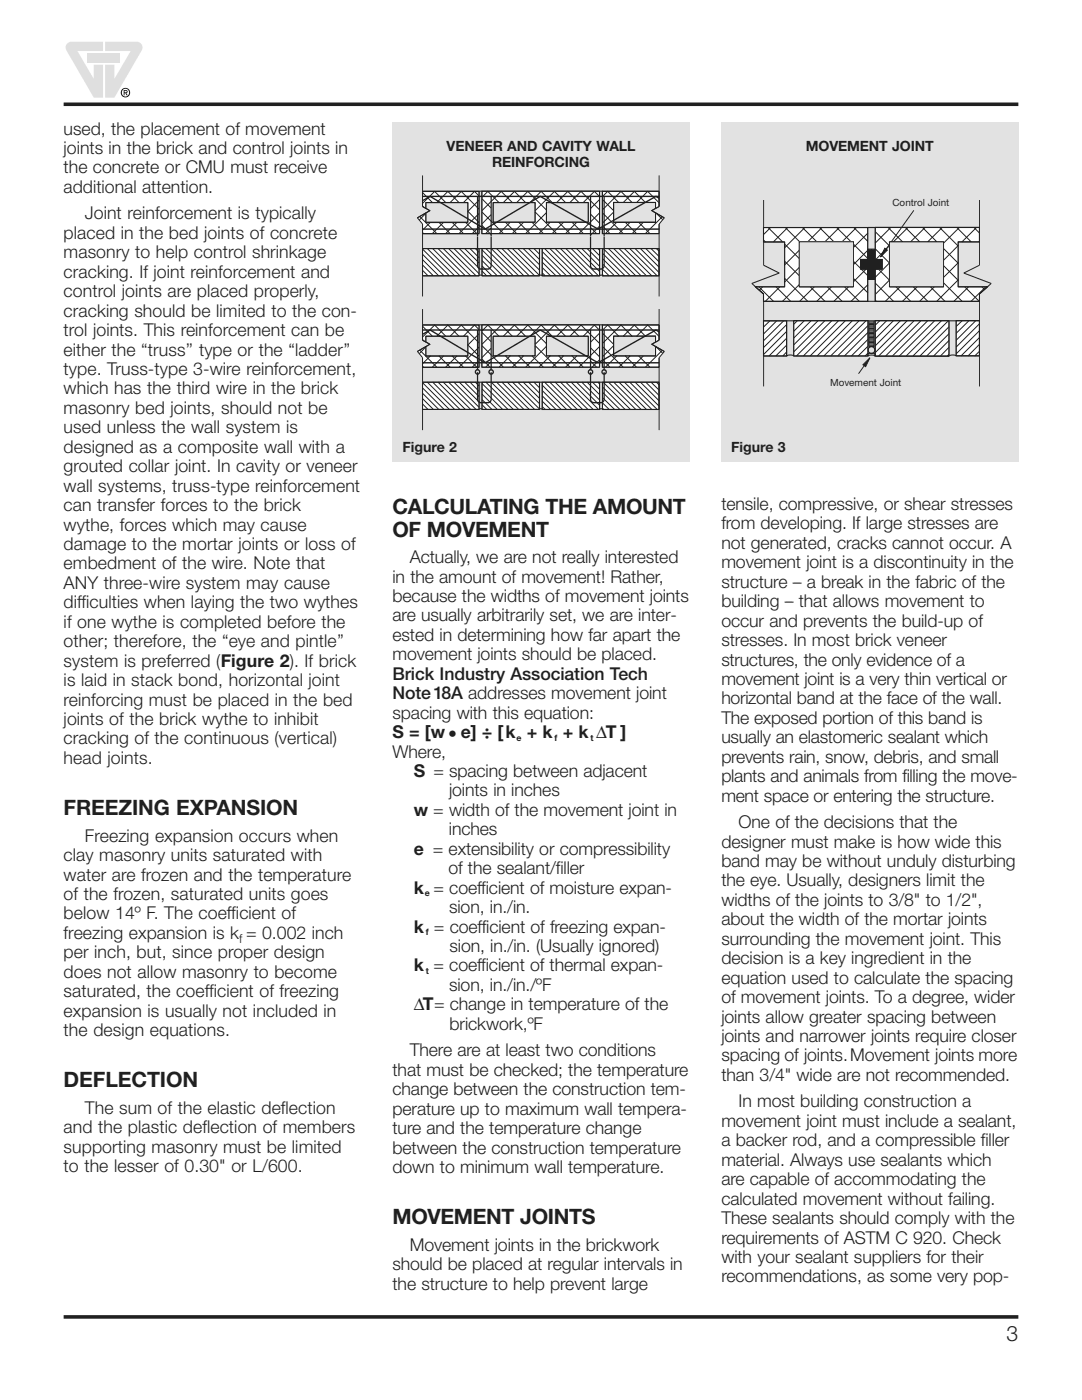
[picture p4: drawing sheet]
<svg xmlns="http://www.w3.org/2000/svg" width="216mm" height="279mm" viewBox="0 0 216 279" stroke-linecap="round" stroke-linejoin="round" font-family="sans-serif">
<defs><g id="words">
<g font-size="4.2" fill="#231f20">
<text x="78.3" y="102.5">CALCULATING THE AMOUNT</text>
<text x="78.3" y="107.1">OF MOVEMENT</text>
<text x="12.7" y="162.7">FREEZING EXPANSION</text>
<text x="12.7" y="217">DEFLECTION</text>
<text x="78.3" y="244.3">MOVEMENT JOINTS</text>
<text x="200.8" y="267.6">3</text>
</g>
<g font-size="3.5" fill="#231f20">
<text x="12.7" y="26.9">used, the placement of movement</text>
<text x="12.7" y="30.7">joints in the brick and control joints in</text>
<text x="12.7" y="34.6">the concrete or CMU must receive</text>
<text x="12.7" y="38.5">additional attention.</text>
<text x="12.7" y="47.7">placed in the bed joints of concrete</text>
<text x="16.9" y="43.8">Joint reinforcement is typically</text>
<text x="12.7" y="51.6">masonry to help control shrinkage</text>
<text x="12.7" y="55.4">cracking. If joint reinforcement and</text>
<text x="12.7" y="59.3">control joints are placed properly,</text>
<text x="12.7" y="63.2">cracking should be limited to the con-</text>
<text x="12.7" y="67.1">trol joints. This reinforcement can be</text>
<text x="12.7" y="71">either the “truss’’ type or the “ladder’’</text>
<text x="12.7" y="74.8">type. Truss-type 3-wire reinforcement,</text>
<text x="12.7" y="78.7">which has the third wire in the brick</text>
<text x="12.7" y="82.6">masonry bed joints, should not be</text>
<text x="12.7" y="86.5">used unless the wall system is</text>
<text x="12.7" y="90.4">designed as a composite wall with a</text>
<text x="12.7" y="94.2">grouted collar joint. In cavity or veneer</text>
<text x="12.7" y="98.1">wall systems, truss-type reinforcement</text>
<text x="143.9" y="101.8">tensile, compressive, or shear stresses</text>
<text x="12.7" y="102">can transfer forces to the brick</text>
<text x="12.7" y="105.9">wythe, forces which may cause</text>
<text x="143.9" y="105.7">from developing. If large stresses are</text>
<text x="12.7" y="109.8">damage to the mortar joints or loss of</text>
<text x="12.7" y="113.6">embedment of the wire. Note that</text>
<text x="81.8" y="112.4">Actually, we are not really interested</text>
<text x="143.9" y="109.5">not generated, cracks cannot occur. A</text>
<text x="143.9" y="113.4">movement joint is a discontinuity in the</text>
<text x="12.7" y="117.5">ANY three-wire system may cause</text>
<text x="78.3" y="116.3">in the amount of movement! Rather,</text>
<text x="143.9" y="117.3">structure – a break in the fabric of the</text>
<text x="12.7" y="121.4">difficulties when laying the two wythes</text>
<text x="12.7" y="125.3">if one wythe is completed before the</text>
<text x="78.3" y="120.1">because the widths of movement joints</text>
<text x="78.3" y="124">are usually arbitrarily set, we are inter-</text>
<text x="143.9" y="121.2">building – that allows movement to</text>
<text x="143.9" y="125.1">occur and prevents the build-up of</text>
<text x="12.7" y="129.2">other; therefore, the “eye and pintle’’</text>
<text x="78.3" y="127.9">ested in determining how far apart the</text>
<text x="78.3" y="131.8">movement joints should be placed.</text>
<text x="143.9" y="128.9">stresses. In most brick veneer</text>
<text x="12.7" y="133">system is preferred (Figure 2). If brick</text>
<text x="12.7" y="136.9">is laid in stack bond, horizontal joint</text>
<text x="78.3" y="135.7">Brick Industry Association Tech</text>
<text x="143.9" y="132.8">structures, the only evidence of a</text>
<text x="143.9" y="136.7">movement joint is a very thin vertical or</text>
<text x="12.7" y="140.8">reinforcing must be placed in the bed</text>
<text x="78.3" y="143.4">spacing with this equation:</text>
<text x="78.3" y="139.5">Note18A addresses movement joint</text>
<text x="143.9" y="140.6">horizontal band at the face of the wall.</text>
<text x="12.7" y="144.7">joints of the brick wythe to inhibit</text>
<text x="12.7" y="148.6">cracking of the continuous (vertical)</text>
<text x="78.3" y="147.3">S = [w• e] ÷ [k + k + k ∆T ]</text>
<text x="143.9" y="144.5">The exposed portion of this band is</text>
<text x="143.9" y="148.3">usually an elastomeric sealant which</text>
<text x="12.7" y="152.4">head joints.</text>
<text x="78.3" y="151.2">Where,</text>
<text x="82.5" y="155.1">S = spacing between adjacent</text>
<text x="143.9" y="152.2">prevents rain, snow, debris, and small</text>
<text x="89.6" y="158.9">joints in inches</text>
<text x="143.9" y="156.1">plants and animals from filling the move-</text>
<text x="143.9" y="160">ment space or entering the structure.</text>
<text x="16.9" y="168">Freezing expansion occurs when</text>
<text x="82.5" y="162.8">w = width of the movement joint in</text>
<text x="89.6" y="166.7">inches</text>
<text x="147.4" y="165.3">One of the decisions that the</text>
<text x="12.7" y="171.9">clay masonry units saturated with</text>
<text x="82.5" y="170.6">e = extensibility or compressibility</text>
<text x="143.9" y="169.2">designer must make is how wide this</text>
<text x="143.9" y="173">band may be without unduly disturbing</text>
<text x="12.7" y="175.7">water are frozen and the temperature</text>
<text x="12.7" y="179.6">of the frozen, saturated units goes</text>
<text x="82.5" y="178.4">k = coefficient of moisture expan-</text>
<text x="89.5" y="174.5">of the sealant/filler</text>
<text x="143.9" y="176.9">the eye. Usually, designers limit the</text>
<text x="12.7" y="183.5">below 14º F. The coefficient of</text>
<text x="89.6" y="182.2">sion, in./in.</text>
<text x="143.9" y="180.8">widths of the joints to 3/8&quot; to 1/2&quot;,</text>
<text x="143.9" y="184.7">about the width of the mortar joints</text>
<text x="12.7" y="187.4">freezing expansion is k = 0.002 inch</text>
<text x="12.7" y="191.3">per inch, but, since proper design</text>
<text x="82.5" y="186.1">k = coefficient of freezing expan-</text>
<text x="89.7" y="190">sion, in./in. (Usually ignored)</text>
<text x="143.9" y="188.6">surrounding the movement joint. This</text>
<text x="12.7" y="195.1">does not allow masonry to become</text>
<text x="82.5" y="193.9">k = coefficient of thermal expan-</text>
<text x="89.6" y="197.8">sion, in./in./ºF</text>
<text x="143.9" y="192.4">decision is a key ingredient in the</text>
<text x="143.9" y="196.3">equation used to calculate the spacing</text>
<text x="12.7" y="199">saturated, the coefficient of freezing</text>
<text x="12.7" y="202.9">expansion is usually not included in</text>
<text x="82.5" y="201.6">∆T= change in temperature of the</text>
<text x="143.9" y="200.2">of movement joints. To a degree, wider</text>
<text x="12.7" y="206.8">the design equations.</text>
<text x="89.7" y="205.5">brickwork,ºF</text>
<text x="143.9" y="204.1">joints allow greater spacing between</text>
<text x="143.9" y="208">joints and narrower joints require closer</text>
<text x="78.3" y="214.7">that must be checked; the temperature</text>
<text x="81.8" y="210.8">There are at least two conditions</text>
<text x="143.9" y="211.8">spacing of joints.Movement joints more</text>
<text x="143.9" y="215.7">than 3/4&quot; wide are not recommended.</text>
<text x="78.3" y="218.6">change between the construction tem-</text>
<text x="147.4" y="221">In most building construction a</text>
<text x="12.7" y="226.2">and the plastic deflection of members</text>
<text x="16.9" y="222.3">The sum of the elastic deflection</text>
<text x="78.3" y="226.3">ture and the temperature change</text>
<text x="78.3" y="222.4">perature up to maximum wall tempera-</text>
<text x="143.9" y="224.9">movement joint must include a sealant,</text>
<text x="12.7" y="230.1">supporting masonry must be limited</text>
<text x="12.7" y="233.9">to the lesser of 0.30&quot; or L/600.</text>
<text x="78.3" y="230.2">between the construction temperature</text>
<text x="143.9" y="228.8">a backer rod, and a compressible filler</text>
<text x="143.9" y="232.7">material. Always use sealants which</text>
<text x="78.3" y="234.1">down to minimum wall temperature.</text>
<text x="143.9" y="236.5">are capable of accommodating the</text>
<text x="143.9" y="240.4">calculated movement without failing.</text>
<text x="143.9" y="244.3">These sealants should comply with the</text>
<text x="81.8" y="249.6">Movement joints in the brickwork</text>
<text x="143.9" y="248.2">requirements of ASTM C 920. Check</text>
<text x="78.3" y="253.5">should be placed at regular intervals in</text>
<text x="78.3" y="257.4">the structure to help prevent large</text>
<text x="143.9" y="252.1">with your sealant suppliers for their</text>
<text x="143.9" y="255.9">recommendations, as some very pop-</text>
</g>
<g font-size="2.8" fill="#231f20">
<text x="89.1" y="30.2">VENEER AND CAVITY WALL</text>
<text x="98.2" y="33.4">REINFORCING</text>
<text x="160.8" y="30.2">MOVEMENT JOINT</text>
<text x="80.3" y="90.1">Figure 2</text>
<text x="145.9" y="90.1">Figure 3</text>
</g>
<text font-size="2.5" fill="#231f20" x="47.7" y="188.2">f</text>
<g font-size="2" fill="#231f20">
<text x="178.1" y="41.2">Control Joint</text>
<text x="165.6" y="77.1">Movement Joint</text>
</g>
<g font-size="1.8" fill="#231f20">
<text x="103" y="147.8">e</text>
<text x="110.7" y="147.8">f</text>
<text x="117.8" y="147.8">t</text>
<text x="84.8" y="178.9">e</text>
<text x="84.9" y="186.6">f</text>
<text x="84.9" y="194.4">t</text>
</g>
<text font-size="1.7" fill="#231f20" x="102.3" y="20.5">REINFORCING</text>
<text font-size="1.5" fill="#231f20" x="79.7" y="99.1">Figure 2</text>
</g></defs>
<path d="M12.7 20.8h190.5M12.7 262.8h190.5" fill="none" stroke="#231f20" stroke-width=".71" stroke-linecap="butt"/>
<g fill="#e0e0e0">
<path d="M13.6 8.5l.6-.2h6.4v1.9h-5.1l3.2 5.5v-2.8h1.9v6.6h-1.9l-5.4-9.3a1.16 1.16 0 0 1 .3-1.7z"/>
<path d="M17.5 10.6h6.5v1.9h-6.5z"/>
<path d="M21 8.3h6.3a1.17 1.17 0 0 1 1 .7 1.17 1.17 0 0 1-.1 1.2l-5.4 9.3h-1.8v-6.6h1.8v2.8l3.3-5.5h-5.1z"/>
</g>
<path d="M24.7 18h.6a.3 .3 0 0 1 0 .5l-.1 .1 .3 .4h-.2l-.3-.4h-.2v.4h-.1zM24.8 18.1v.3h.4v-.2zM24.1 18.5a.95 .95 0 0 1 1.9 0 .95 .95 0 0 1-1.9 0zM24.3 18.5a.77 .77 0 0 0 1.5 0 .77 .77 0 0 0-1.5 0z" fill="#000"/>
<path d="M78.3 24.4h59.3v67.8h-59.3z" fill="#e1e2e4"/>
<path d="M120.2 76.3h11.3v5.4h-11.3z" fill="#fff"/>
<path d="M120.2 76.3h11.3v5.4h-11.3z" fill="none" stroke="#231f20" stroke-width=".2"/>
<path d="M108.2 76.3h11.4v5.4h-11.4z" fill="#fff"/>
<path d="M108.2 76.3h11.4v5.4h-11.4z" fill="none" stroke="#231f20" stroke-width=".2"/>
<path d="M96.2 76.3h11.4v5.4h-11.4z" fill="#fff"/>
<path d="M96.2 76.3h11.4v5.4h-11.4z" fill="none" stroke="#231f20" stroke-width=".2"/>
<path d="M84.3 76.3h11.3v5.4h-11.3z" fill="#fff"/>
<path d="M84.3 76.3h11.3v5.4h-11.3z" fill="none" stroke="#231f20" stroke-width=".2"/>
<path d="M96.1 64.8h23.5v8.5h-23.5z" fill="#fff"/>
<path d="M96.1 64.8h23.5v8.5h-23.5z" fill="none" stroke="#231f20" stroke-width=".2"/>
<path d="M98.4 67.1h8.3v3.9h-8.3z" fill="#e1e2e4"/>
<path d="M98.4 67.1h8.3v3.9h-8.3z" fill="none" stroke="#231f20" stroke-width=".2"/>
<path d="M109 67.1h8.4v3.9h-8.4z" fill="#e1e2e4"/>
<path d="M109 67.1h8.4v3.9h-8.4z" fill="none" stroke="#231f20" stroke-width=".2"/>
<path d="M84.3 64.8h11.3v8.5h-11.3v-1.9l-1-1.2 2.4-1.5-1.4-.8z" fill="#fff"/>
<path d="M85 67.1h8.3v4h-8.3v-1.9l.8-.5-.8-.5z" fill="#e1e2e4"/>
<path d="M85 67.1h8.3v4h-8.3v-1.9l.8-.5-.8-.5z" fill="none" stroke="#231f20" stroke-width=".2"/>
<path d="M120.2 64.8h11.3v3.1l-1.5 .8 2.5 1.5-1 1.2v1.9h-11.3z" fill="#fff"/>
<path d="M131.5 64.9h-11.3v8.4h11.3" fill="none" stroke="#231f20" stroke-width=".2"/>
<path d="M122.4 67.1h8.4v1.2l-.8 .4 .8 .5v1.8h-8.4z" fill="#e1e2e4"/>
<g fill="none" stroke="#231f20" stroke-width=".2">
<path d="M83.3 70.1l1 1.3v14.4M83.8 69.9l3.4 3.4M84.3 64.9h11.3v8.4h-11.3M84.3 64.8h35.3M84.3 76.3h23.9M84.3 67.9l.7 .4v-1.2h8.4v3.9h-8.4v-1.8M84.3 76.4l5.4 5.3M84.3 77.4l4.3 4.3M84.3 78.5l3.2 3.2M84.3 79.6l2.2 2.1M84.3 65.1l2 2M84.3 67.8l.3 .2"/>
<path d="M84.3 73.1l.2 .2M84.3 67.9l1.5 .8-2.5 1.5M84.3 61.7v6.2M85 69.2l-1.3 1.4M85.3 76.3l5.4 5.4M85.9 71l-1.6 1.6M86.3 76.3l5.5 5.4M86.7 64.8l2.2 2.3M86.8 64.8l-2.5 2.5M87.4 76.3l5.4 5.4M87.6 71l2.2 2.3M88.5 76.3l5.4 5.4"/>
<path d="M88.5 71l-2.2 2.3M89.3 64.8l2.3 2.3M89.4 64.8l-2.2 2.3M89.5 76.3l5.5 5.4M90.2 71l2.3 2.3M90.6 76.3l5 5M91.2 71l-2.3 2.3M91.7 76.3l3.9 3.9M92 64.8l3.6 3.6M92.1 64.8l-2.3 2.3M92.7 76.3l2.9 2.9M92.9 71l2.2 2.3"/>
<path d="M93.8 76.3l1.8 1.8M94.7 64.8l.9 1M94.7 64.8l-2.2 2.3M94.9 76.3l.7 .7M95.6 64.8v8.5h-11.3M95.6 76.3v5.4h-11.3M95.6 66.6l-2.2 2.2 2.2 2.3M95.6 71.9l-1.4 1.4M95.6 69.3l-4 4M96.2 64.8v8.5h23.4v-8.5M96.2 76.5l5.2 5.2M96.2 77.6l4.1 4.1"/>
<path d="M96.2 78.7l3 3M96.2 79.7l2 2M96.2 76.3v5.4M96.2 66.3l1.8 1.9M96.2 69l4.2 4.3M96.2 71.7l1.8 1.8M97 76.3l5.4 5.4M97.3 64.8l2.3 2.3M97.4 64.8l-1.2 1.2M98 72.2l-1.1 1.1M98 69.5l-1.8 1.9M98 76.3l5.5 5.4"/>
<path d="M98.4 67.1h8.4v3.9h-8.4zM99.1 76.3l5.4 5.4M100 64.8l2.2 2.3M100.1 64.8l-3.9 3.9M100.2 76.3l5.4 5.4M100.8 71l2.3 2.3M101.2 76.3l5.5 5.4M101.8 71l-2.2 2.3M102.3 76.3l5.3 5.3M102.6 64.8l2.3 2.3M102.7 64.8l-2.3 2.3M103.3 76.3l4.3 4.2"/>
<path d="M103.5 71l2.3 2.3M104.4 76.3l3.2 3.2M104.5 71l-2.3 2.3M105.3 64.8l3.7 3.8M105.4 64.8l-2.3 2.3M105.5 76.3l2.1 2.1M106.2 71l2.2 2.3M106.5 76.3l1.1 1.1M106.8 69l4.3 4.3M107.6 76.3h.1M107.6 76.3v5.4M107.9 64.8l2.3 2.3"/>
<path d="M108 64.8l-2.2 2.3M108.2 79l2.7 2.7M108.2 77.9l3.8 3.8M108.2 76.9l4.8 4.8M108.7 76.3l5.4 5.4M109 67.1h8.4v3.9h-8.4zM109 69.1l-4.1 4.2M109.7 76.3l5.5 5.4M109.8 71l-2.3 2.3M110.6 64.8l2.2 2.3M110.7 64.8l-3.9 3.9M110.8 76.3l5.4 5.4"/>
<path d="M111.5 71l2.2 2.3M111.8 76.3l5.5 5.4M112.5 71l-2.3 2.3M112.9 76.3l5.5 5.4M113.2 64.8l2.3 2.3M113.3 64.8l-2.2 2.3M114 76.3l5.4 5.4M114.1 71l2.3 2.3M115 76.3l4.6 4.6M115.1 71l-2.2 2.3M115.9 64.8l3.7 3.8M116 64.8l-2.3 2.3"/>
<path d="M116.1 76.3l3.5 3.5M117.2 76.3l2.4 2.5M117.8 72.1l1.2 1.2M117.8 69.4l1.8 1.8M118.2 76.3l1.4 1.4M118.6 64.8l1 1.1M118.7 64.8l-2.3 2.3M119.3 76.3l.3 .3M119.6 76.3h-11.4v5.4M119.6 64.8h.6v8.5h11.3M119.6 76.3h11.9M119.6 76.3v5.4"/>
<path d="M119.6 66.5l-1.8 1.8M119.6 69.1l-4.1 4.2M119.6 71.8l-1.8 1.8M120.2 64.8h11.3M120.2 79.3l2.4 2.4M120.2 78.3l3.5 3.4M120.2 77.2l4.5 4.5M120.2 76.3v5.4M120.2 71.8l1.5 1.5M120.2 66.5l2.3 2.2M120.2 69.1l4.1 4.2M120.4 76.3l5.4 5.4"/>
<path d="M121.2 64.8l2.3 2.3M121.3 64.8l-1.1 1.1M121.4 76.3l5.5 5.4M122.4 67.1h8.4v1.2l-.8 .4 .8 .5v1.8h-8.4zM122.5 76.3l5.4 5.4M122.5 69l-2.3 2.2M123.1 71l-2.3 2.3M123.5 76.3l5.5 5.4M123.9 64.8l2.2 2.3M124 64.8l-3.8 3.8M124.6 76.3l5.5 5.4M124.8 71l2.2 2.3"/>
<path d="M125.7 76.3l5.4 5.4M125.7 71l-2.2 2.3M126.5 64.8l2.3 2.3M126.6 64.8l-2.2 2.3M126.7 76.3l4.8 4.8M127.4 71l2.3 2.3M127.8 76.3l3.7 3.7M128.4 71l-2.2 2.3M128.9 76.3l2.6 2.6M129.2 64.8l2.3 2.3M129.3 64.8l-2.3 2.3M129.9 76.3l1.6 1.5"/>
<path d="M130.9 69.2l1.3 1.3M131 76.3l.5 .5M131.5 71.4v1.9zM131.5 67.9l-.7 .4v-1.2h-8.3v3.9h8.3v-1.8l1.8 1M131.5 73.2v.1M131.5 61.7v6.2M131.5 67.9l-1.4 .8 2.5 1.4M132.1 69.9l-3.3 3.4M132.6 70.1l-1.1 1.3v14.4M84.3 80.6l1.1 1.1M95.6 81.7l.3-.1 .3 .1M96.2 81.7h11.4"/>
<path d="M96.2 80.8l.9 .9M107.6 81.7l.3-.1 .3 .1M108.2 81.7h11.4M108.2 80.1l1.7 1.6M108.2 81.1l.6 .6M119.7 81.7l.2-.1 .3 .1M120.2 81.7h11.3M120.2 81.5l.3 .2M120.2 80.4l1.4 1.3"/>
</g>
<g fill="none" stroke="#231f20" stroke-width=".27">
<path d="M84.3 72.4h47.2M84.3 65.9h47.2M95.3 74.3v5.4a.69 .69 0 0 0 .7 .7h1.3a.68 .68 0 0 0 .7-.7v-5.4M95.3 65.9v7.9M98 65.9v7.9M117.8 74.3v5.4a.69 .69 0 0 0 .8 .7h1.3a.68 .68 0 0 0 .6-.7v-5.4M117.8 65.9v7.9M120.5 65.9v7.9M131.5 66.2l-.6-.3-11.6 6.5-11.5-6.5-11 6.5-11-6.5-1.5 .8"/>
<circle cx="95.3" cy="74.2" r=".44"/>
<circle cx="98" cy="74.2" r=".44"/>
<circle cx="117.8" cy="74.2" r=".44"/>
<circle cx="120.5" cy="74.2" r=".44"/>
</g>
<path d="M120.2 49.6h11.3v5.4h-11.3z" fill="#fff"/>
<path d="M120.2 49.6h11.3v5.4h-11.3z" fill="none" stroke="#231f20" stroke-width=".2"/>
<path d="M108.2 49.6h11.4v5.4h-11.4z" fill="#fff"/>
<path d="M108.2 49.6h11.4v5.4h-11.4z" fill="none" stroke="#231f20" stroke-width=".2"/>
<path d="M96.2 49.6h11.4v5.4h-11.4z" fill="#fff"/>
<path d="M96.2 49.6h11.4v5.4h-11.4z" fill="none" stroke="#231f20" stroke-width=".2"/>
<path d="M84.3 49.6h11.3v5.4h-11.3z" fill="#fff"/>
<path d="M84.3 49.6h11.3v5.4h-11.3z" fill="none" stroke="#231f20" stroke-width=".2"/>
<path d="M96.1 38.2h23.5v8.4h-23.5z" fill="#fff"/>
<path d="M96.1 38.2h23.5v8.4h-23.5z" fill="none" stroke="#231f20" stroke-width=".2"/>
<path d="M98.4 40.4h8.3v4h-8.3z" fill="#e1e2e4"/>
<path d="M98.4 40.4h8.3v4h-8.3z" fill="none" stroke="#231f20" stroke-width=".2"/>
<path d="M109 40.4h8.4v4h-8.4z" fill="#e1e2e4"/>
<path d="M109 40.4h8.4v4h-8.4z" fill="none" stroke="#231f20" stroke-width=".2"/>
<path d="M84.3 38.1h11.3v8.5h-11.3v-1.8l-1-1.3 2.4-1.5-1.4-.8z" fill="#fff"/>
<path d="M85 40.4h8.3v4h-8.3v-1.9l.8-.4-.8-.5z" fill="#e1e2e4"/>
<path d="M85 40.4h8.3v4h-8.3v-1.9l.8-.4-.8-.5z" fill="none" stroke="#231f20" stroke-width=".2"/>
<path d="M120.2 38.1h11.3v3.1l-1.5 .8 2.5 1.5-1 1.2v1.9h-11.3z" fill="#fff"/>
<path d="M131.5 38.2h-11.3v8.4h11.3" fill="none" stroke="#231f20" stroke-width=".2"/>
<path d="M122.4 40.4h8.4v1.2l-.8 .4 .8 .5v1.9h-8.4z" fill="#e1e2e4"/>
<g fill="none" stroke="#231f20" stroke-width=".2">
<path d="M84.3 38.2h11.3v8.5h-11.3M84.3 38.1h35.3M84.3 38.4l2 2M84.3 35v6.2M86.7 38.1l2.2 2.3M86.8 38.1l-2.5 2.5M89.3 38.1l2.3 2.3M89.4 38.1l-2.2 2.3M92 38.1l3.6 3.7M92.1 38.1l-2.3 2.3M94.7 38.1l.9 1M94.7 38.1l-2.2 2.3"/>
<path d="M95.6 38.1v8.5h-11.3M95.6 39.9l-2.2 2.3M96.2 38.1v8.5h23.4v-8.5M96.2 39.7l1.8 1.8M97.3 38.1l2.3 2.3M97.4 38.1l-1.2 1.3M100 38.1l2.2 2.3M100.1 38.1l-3.9 3.9M102.6 38.1l2.3 2.3M102.7 38.1l-2.3 2.3M105.3 38.1l3.7 3.8M105.4 38.1l-2.3 2.3"/>
<path d="M107.9 38.1l2.3 2.3M108 38.1l-2.2 2.3M110.6 38.1l2.2 2.3M110.7 38.1l-3.9 3.9M113.2 38.1l2.3 2.3M113.3 38.1l-2.2 2.3M115.9 38.1l3.7 3.8M116 38.1l-2.3 2.3M118.6 38.1l1 1.1M118.7 38.1l-2.3 2.3M119.6 38.1h.6v8.5h11.3M119.6 39.8l-1.8 1.8"/>
<path d="M120.2 38.1h11.3M120.2 39.8l2.3 2.3M121.2 38.1l2.3 2.3M121.3 38.1l-1.1 1.1M123.9 38.1l2.2 2.3M124 38.1l-3.8 3.8M126.5 38.1l2.3 2.3M126.6 38.1l-2.2 2.3M129.2 38.1l2.3 2.4M129.3 38.1l-2.3 2.3M131.5 35v6.2M83.3 43.5l1 1.2v14.5"/>
<path d="M83.8 43.2l3.4 3.4M84.3 49.6h23.9M84.3 41.2l.7 .4v-1.2h8.4v3.9h-8.4v-1.8M84.3 49.7l5.4 5.3M84.3 50.7l4.3 4.3M84.3 51.8l3.2 3.2M84.3 52.9l2.2 2.1M84.3 54l1.1 1M84.3 41.1l.3 .3M84.3 46.4l.2 .2M84.3 41.2l1.5 .8-2.5 1.5M85 42.6l-1.3 1.3"/>
<path d="M85.3 49.6l5.4 5.4M85.9 44.3l-1.6 1.6M86.3 49.6l5.5 5.4M87.4 49.6l5.4 5.4M87.6 44.3l2.2 2.3M88.5 49.6l5.4 5.4M88.5 44.3l-2.2 2.3M89.5 49.6l5.5 5.4M90.2 44.3l2.3 2.3M90.6 49.6l5 5M91.2 44.3l-2.3 2.3M91.7 49.6l3.9 3.9"/>
<path d="M92.7 49.6l2.9 2.9M92.9 44.3l2.2 2.3M93.4 42.2l2.2 2.2M93.8 49.6l1.8 1.8M94.9 49.6l.7 .8M95.6 49.6v5.4h-11.3M95.6 45.3l-1.4 1.3M95.6 42.6l-4 4M95.6 55l.3-.1 .3 .1M96.2 55h11.4M96.2 49.9l5.2 5.1M96.2 50.9l4.1 4.1"/>
<path d="M96.2 52l3 3M96.2 53.1l2 1.9M96.2 54.1l.9 .9M96.2 49.6v5.4M96.2 42.3l4.2 4.3M96.2 45l1.8 1.8M97 49.6l5.4 5.4M98 45.5l-1.1 1.1M98 42.9l-1.8 1.8M98 49.6l5.5 5.4M98.4 40.4h8.4v3.9h-8.4zM99.1 49.6l5.4 5.4"/>
<path d="M100.2 49.6l5.4 5.4M100.8 44.3l2.3 2.3M101.2 49.6l5.5 5.4M101.8 44.3l-2.2 2.3M102.3 49.6l5.3 5.3M103.3 49.6l4.3 4.3M103.5 44.3l2.3 2.3M104.4 49.6l3.2 3.2M104.5 44.3l-2.3 2.3M105.5 49.6l2.1 2.2M106.2 44.3l2.2 2.3M106.5 49.6l1.1 1.1"/>
<path d="M106.8 42.3l4.3 4.3M107.6 49.6v5.4M107.6 55l.3-.1 .3 .1M108.2 55h11.4M108.2 52.3l2.7 2.7M108.2 53.4l1.7 1.6M108.2 54.5l.6 .5M108.2 51.3l3.8 3.7M108.2 50.2l4.8 4.8M108.7 49.6l5.4 5.4M109 40.4h8.4v3.9h-8.4zM109 42.4l-4.1 4.2"/>
<path d="M109.7 49.6l5.5 5.4M109.8 44.3l-2.3 2.3M110.8 49.6l5.4 5.4M111.5 44.3l2.2 2.3M111.8 49.6l5.5 5.4M112.5 44.3l-2.3 2.3M112.9 49.6l5.5 5.4M114 49.6l5.4 5.4M114.1 44.3l2.3 2.3M115 49.6l4.6 4.6M115.1 44.3l-2.2 2.3M116.1 49.6l3.5 3.6"/>
<path d="M117.2 49.6l2.4 2.5M117.8 45.4l1.2 1.2M117.8 42.7l1.8 1.9M118.2 49.6l1.4 1.4M119.3 49.6l.3 .4M119.6 49.6h-11.4v5.4M119.6 49.6h11.9M119.6 49.6v5.4M119.6 42.5l-4.1 4.1M119.6 45.1l-1.8 1.8M119.7 55l.2-.1 .3 .1M120.2 55h11.3"/>
<path d="M120.2 54.8l.3 .2M120.2 53.7l1.4 1.3M120.2 52.7l2.4 2.3M120.2 51.6l3.5 3.4M120.2 50.5l4.5 4.5M120.2 49.6v5.4M120.2 45.1l1.5 1.5M120.2 42.5l4.1 4.1M120.4 49.6l5.4 5.4M121.4 49.6l5.5 5.4M122.4 40.4h8.4v1.2l-.8 .4 .8 .5v1.9h-8.4zM122.5 49.6l5.4 5.4"/>
<path d="M122.5 42.3l-2.3 2.3M123.1 44.3l-2.3 2.3M123.5 49.6l5.5 5.4M124.6 49.6l5.5 5.4M124.8 44.3l2.2 2.3M125.7 49.6l5.4 5.4M125.7 44.3l-2.2 2.3M126.7 49.6l4.8 4.8M127.4 44.3l2.3 2.3M127.8 49.6l3.7 3.7M128.4 44.3l-2.2 2.3M128.9 49.6l2.6 2.7"/>
<path d="M129.9 49.6l1.6 1.6M130.9 42.5l1.3 1.3M131 49.6l.5 .5M131.5 44.7v1.9zM131.5 41.2l-.7 .4v-1.2h-8.3v3.9h8.3v-1.8l1.8 1M131.5 46.5v.1M131.5 41.2l-1.4 .8 2.5 1.5-1.1 1.2v14.5M132.1 43.3l-3.3 3.3"/>
</g>
<path d="M84.3 39.2h47.2M95.3 39.2v7.9M98 39.2v7.9M117.8 39.2v7.9M120.5 39.2v7.9M131.5 39.6l-.6-.4-11.6 6.5-11.5-6.5-11 6.5-11-6.5-1.5 .8M84.3 45.7h47.2M95.3 47.2v5.8a.67 .67 0 0 0 .7 .7h1.3a.68 .68 0 0 0 .7-.7v-5.8M117.8 47.2v5.8a.68 .68 0 0 0 .8 .7h1.3a.68 .68 0 0 0 .6-.7v-5.8" fill="none" stroke="#231f20" stroke-width=".27"/>
<path d="M143.9 24.4h59.3v67.8h-59.3z" fill="#e1e2e4"/>
<path d="M190.8 64h4.6v7h-4.6z" fill="#fff"/>
<path d="M190.8 64h4.6v7h-4.6z" fill="none" stroke="#231f20" stroke-width=".2"/>
<path d="M174.6 64h14.8v7.1h-14.8z" fill="#fff"/>
<path d="M174.6 64h14.8v7.1h-14.8z" fill="none" stroke="#231f20" stroke-width=".2"/>
<path d="M158.4 64h14.8v7h-14.8z" fill="#fff"/>
<path d="M158.4 64h14.8v7h-14.8z" fill="none" stroke="#231f20" stroke-width=".2"/>
<path d="M152.3 64h4.7v7h-4.7z" fill="#fff"/>
<path d="M152.3 64h4.7v7h-4.7z" fill="none" stroke="#231f20" stroke-width=".2"/>
<path d="M174.7 45.4h20.7v2.9h-4.2v8.9h5.8l-1.6 1.4v1.5h-20.8z" fill="#fff"/>
<path d="M174.7 45.4h20.7v2.9h-4.2v8.9h5.8l-1.6 1.4v1.5h-20.8z" fill="none" stroke="#231f20" stroke-width=".2"/>
<path d="M152.3 45.4h20.8v14.7h-20.8v-1.5l-1.6-1.4h5.9v-8.9h-4.3z" fill="#fff"/>
<g fill="none" stroke="#231f20" stroke-width=".2">
<path d="M152.4 39.9v13l3.1 1.6-5.5 2.1 2.4 2.1v18.4M195.4 39.9v13l-3.1 1.6 5.5 2.1-2.4 2.1v18.4M152.3 45.4h20.8v14.7h-20.8v-1.5l-1.6-1.4h5.9v-8.9h-4.3zM152.3 48.3h4.3v9h-5.9l1.6 1.4v1.4h43.1v-1.4l1.6-1.4h-5.8v-9h4.2M152.3 45.4h43.1M159.5 48.3h10.8v9h-10.8zM171.7 52.7h4.4M173.9 49.8v6M177.5 48.3h10.8v9h-10.8zM152.3 64h4.6v7h-4.6M156.9 64h16.3M158.4 64v7h14.8v-7"/>
<path d="M173.2 64h1.4v7M173.2 60.1v-6.4h-1.5v-1.9h1.5v-6.4h1.4v6.4h1.5v1.9h-1.5v6.4M173.2 70.5h1.4M173.2 71l.7-.1 .7 .1M173.4 64v5.1h1v-5.1M173.4 68.9h1M173.4 68.6h1M173.4 68.4h1M173.4 68.1h1M173.4 67.9h1M173.4 67.6h1M173.4 67.3h1"/>
<path d="M173.4 67.1h1M173.4 66.8h1M173.4 66.6h1M173.4 66.3h1M173.4 66.1h1M173.4 65.8h1M173.4 65.5h1M173.4 65.3h1M173.4 65h1M173.4 64.8h1M173.4 64.5h1M173.4 64.3h1"/>
<path d="M174.6 64h14.8v7h-14.8zM195.4 64h-4.6v7h4.6"/>
<circle cx="173.9" cy="69.9" r=".66"/>
</g>
<path d="M173.6 71.4l-.9 1.8-.5-.4z" fill="#231f20"/>
<path d="M172.5 73l-1.2 1.6M173.6 71.4l-.9 1.8-.5-.4z" fill="none" stroke="#231f20" stroke-width=".2"/>
<path d="M176.6 49.5l.5 .4-1.4 1.4z" fill="#231f20"/>
<g fill="none" stroke="#231f20" stroke-width=".2">
<path d="M151.4 57.3l2.9 2.8M152.2 57.3l-.7 .6M152.3 47.9l.5 .4M153.3 45.4l2.9 2.9M153.8 45.4l-1.5 1.4M154.9 57.3l2.9 2.8M155.6 57.3l-2.9 2.8M156.6 48.7l2.9 2.9M156.6 52.1l2.9 2.9M156.6 55.6l4.6 4.5M156.7 45.4l2.9 2.9M157.2 45.4l-2.9 2.9"/>
<path d="M159.5 56.8l-3.4 3.3M159.5 53.4l-2.9 2.9M159.5 49.9l-2.9 3M160.1 45.4l2.9 2.9M160.6 45.4l-4 4M161.7 57.3l2.9 2.8M162.5 57.3l-2.9 2.8M163.5 45.4l2.9 2.9M164 45.4l-2.8 2.9M165.1 57.3l2.9 2.8M165.9 57.3l-2.9 2.8M166.9 45.4l3 2.9"/>
<path d="M167.5 45.4l-2.9 2.9M168.5 57.3l2.9 2.8M169.3 57.3l-2.9 2.8M170.3 48.7l2.9 2.9M170.3 52.1l1.4 1.5M170.3 55.5l2.9 2.9M170.4 45.4l2.8 2.8M170.9 45.4l-2.9 2.9M171.9 53.7l1.3 1.3M172.8 53.7l-2.5 2.6M173.2 49.9l-2.9 3M173.2 46.5l-2.9 2.9"/>
<path d="M173.2 56.8l-3.4 3.3M174.6 46.2l2.9 2.9M174.6 49.6l2.9 2.9M174.6 56.5l3.7 3.6M174.6 59.9l.3 .2M175.3 53.7l2.2 2.2M176.6 49.5l.5 .4-1.4 1.4zM177.2 45.4l2.9 2.9M177.5 55.9l-2.9 2.9M177.5 52.4l-2.9 3M177.5 49l-2.8 2.8M177.7 45.4l-3.1 3.1"/>
<path d="M178.8 57.3l2.9 2.8M179.6 57.3l-2.9 2.8M180.7 45.4l2.8 2.9M181.2 45.4l-3 2.9M182.3 57.3l2.8 2.8M182.3 42l-6.6 9.2M183 57.3l-2.9 2.8M184.1 45.4l2.9 2.9M184.6 45.4l-2.9 2.9M185.7 57.3l2.9 2.8M186.4 57.3l-2.9 2.8M187.5 45.4l3.7 3.7"/>
<path d="M188 45.4l-2.9 2.9M188.3 56.4l3.7 3.7M188.3 53l2.9 2.9M188.3 49.6l2.9 2.9M190.9 45.4l2.9 2.9M191.2 49l-2.9 2.9M191.2 52.4l-2.9 3M191.2 55.9l-4.3 4.2M191.4 45.4l-3.1 3.1M192.5 57.3l2.9 2.8M193.3 57.3l-3 2.8M194.3 45.4l1.1 1.1"/>
<path d="M194.8 45.4l-2.9 2.9M195.4 48.2v.1M195.9 57.3l.5 .5M196.7 57.3l-2.9 2.8M153.6 64l-1.3 1.3M155 64l-2.7 2.7M156.4 64l-4.1 4M156.9 66.2l-4.6 4.6M156.9 70.3l-.7 .7M156.9 68.9l-2.1 2.1M156.9 67.5l-3.4 3.5M156.9 64.8l-4.6 4.6"/>
<path d="M157 71l.7-.2 .7 .2M159.1 64l-.7 .7M160.5 64l-2.1 2.1M161.8 64l-3.4 3.4M163.2 64l-4.8 4.8M164.6 64l-6.2 6.2M166 64l-7.1 7M167.3 64l-7 7M168.7 64l-7 7M170.1 64l-7.1 7M171.4 64l-7 7M172.8 64l-7 7"/>
<path d="M173.2 67.7l-3.3 3.3M173.2 66.4l-4.7 4.6M173.2 65l-6.1 6M173.2 69.1l-2 1.9M173.2 70.5l-.6 .5M175.5 64l-.9 .9M176.9 64l-2.3 2.3M178.2 64l-3.6 3.6M179.6 64l-5 5M181 64l-6.4 6.4M182.4 64l-7.1 7M183.7 64l-7 7"/>
<path d="M185.1 64l-7 7M186.5 64l-7 7M187.8 64l-7 7M189.2 64l-7 7M189.4 64h1.4M189.4 65.2l-5.8 5.8M189.4 66.6l-4.5 4.4M189.4 68l-3.1 3M189.4 69.3l-1.7 1.7M189.4 70.7l-.3 .3M189.4 71l.7-.2 .7 .2M192 64l-1.2 1.1"/>
<path d="M193.3 64l-2.5 2.5M194.7 64l-3.9 3.9M195.4 64v7M195.4 64.6l-4.6 4.6M195.4 66l-4.6 4.6M195.4 67.4l-3.6 3.6M195.4 68.7l-2.2 2.3M195.4 70.1l-.9 .9"/>
</g>
<path d="M173.1 49.7h1.5v2.1h1.4v1.9h-1.4v2.1h-1.5v-2.1h-1.4v-1.9h1.5z" fill="#231f20"/>
<path d="M173.1 49.7h1.5v2.1h1.4v1.9h-1.4v2.1h-1.5v-2.1h-1.4v-1.9h1.5z" fill="none" stroke="#231f20" stroke-width=".2"/>
<path d="M159.5 48.2h10.8v9h-10.8z" fill="#e1e2e4"/>
<path d="M159.5 48.2h10.8v9h-10.8z" fill="none" stroke="#231f20" stroke-width=".2"/>
<path d="M177.5 48.3h10.8v8.9h-10.8z" fill="#e1e2e4"/>
<path d="M177.5 48.3h10.8v8.9h-10.8z" fill="none" stroke="#231f20" stroke-width=".2"/>
<use href="#words"/>
</svg>
